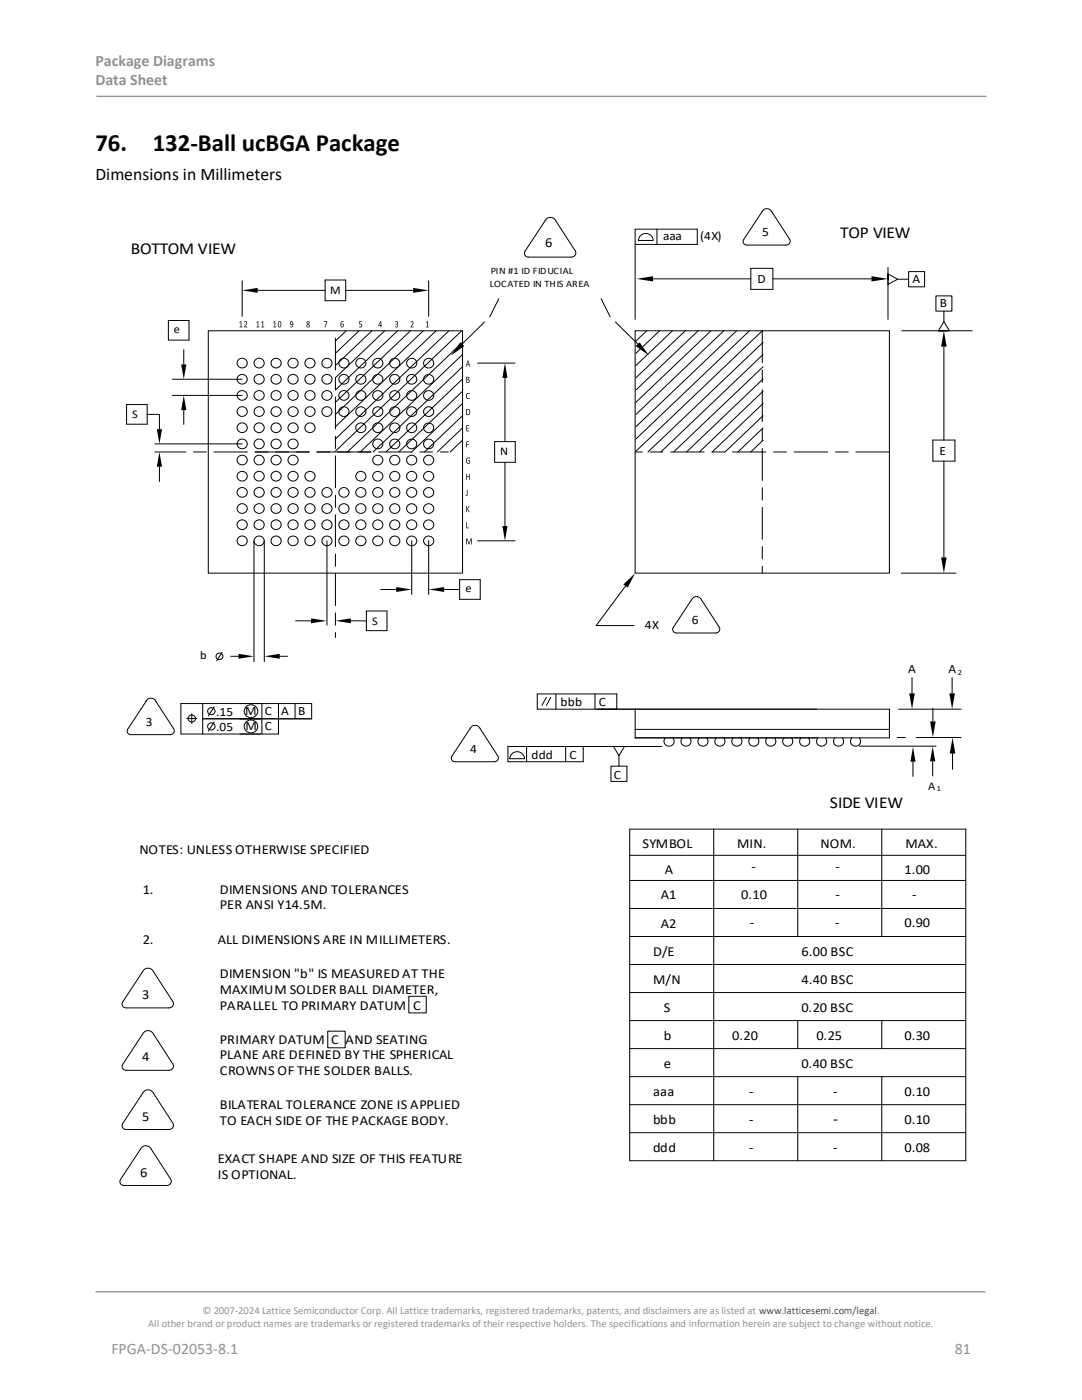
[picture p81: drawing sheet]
<svg xmlns="http://www.w3.org/2000/svg" width="216mm" height="279mm" viewBox="0 0 216 279" stroke-linecap="round" stroke-linejoin="round" font-family="sans-serif">
<defs><g id="words">
<g font-size="5">
<text x="19" y="30.1">76.</text>
<text x="30.5" y="30.1">132-Ball ucBGA Package</text>
</g>
<text font-size="3.5" x="19" y="35.9">Dimensions in Millimeters</text>
<g font-size="3.3">
<text x="167.7" y="47.5">TOP VIEW</text>
<text x="26.1" y="50.7">BOTTOM VIEW</text>
<text x="165.6" y="161.2">SIDE VIEW</text>
</g>
<g font-size="3.2" fill="#919195">
<text x="19" y="13.2">Package Diagrams</text>
<text x="19" y="17.1">Data Sheet</text>
<text x="22.2" y="270.2">FPGA-DS-02053-8.1</text>
<text x="190.5" y="270.2">81</text>
</g>
<text font-size="3.1" x="166.3" y="224.4">-</text>
<g font-size="2.7">
<text x="108.8" y="49.4">6</text>
<text x="27.8" y="170.4">NOTES: UNLESS OTHERWISE SPECIFIED</text>
<text x="128.2" y="169.2">SYMBOL</text>
<text x="147.1" y="169.2">MIN.</text>
<text x="149.9" y="173.9">-</text>
<text x="163.7" y="169.2">NOM.</text>
<text x="166.7" y="173.9">-</text>
<text x="180.7" y="169.2">MAX.</text>
<text x="28.5" y="178.4">1.</text>
<text x="43.9" y="178.4">DIMENSIONS AND TOLERANCES</text>
<text x="131.9" y="179.5">A1</text>
<text x="132.7" y="174.5">A</text>
<text x="147.9" y="179.5">0.10</text>
<text x="166.7" y="179.5">-</text>
<text x="180.5" y="174.5">1.00</text>
<text x="182" y="179.5">-</text>
<text x="43.9" y="181.5">PER ANSI Y14.5M.</text>
<text x="131.9" y="185.1">A2</text>
<text x="149.6" y="185">-</text>
<text x="166.6" y="185">-</text>
<text x="180.5" y="185">0.90</text>
<text x="28.5" y="188.4">2.</text>
<text x="43.5" y="188.4">ALL DIMENSIONS ARE IN MILLIMETERS.</text>
<text x="130.3" y="190.7">D/E</text>
<text x="160" y="190.7">6.00 BSC</text>
<text x="43.9" y="195.2">DIMENSION &quot;b&quot; IS MEASURED AT THE</text>
<text x="130.3" y="196.3">M/N</text>
<text x="160" y="196.3">4.40 BSC</text>
<text x="28.4" y="199.4">3</text>
<text x="43.9" y="201.5">PARALLEL TO PRIMARY DATUM C</text>
<text x="43.9" y="198.3">MAXIMUM SOLDER BALL DIAMETER,</text>
<text x="132.5" y="201.9">S</text>
<text x="159.9" y="201.9">0.20 BSC</text>
<text x="43.9" y="208.3">PRIMARY DATUM C AND SEATING</text>
<text x="132.5" y="207.5">b</text>
<text x="146.1" y="207.5">0.20</text>
<text x="162.9" y="207.5">0.25</text>
<text x="180.5" y="207.5">0.30</text>
<text x="28.4" y="211.8">4</text>
<text x="43.9" y="211.4">PLANE ARE DEFINED BY THE SPHERICAL</text>
<text x="43.9" y="214.5">CROWNS OF THE SOLDER BALLS.</text>
<text x="132.5" y="213.1">e</text>
<text x="159.9" y="213.1">0.40 BSC</text>
<text x="43.9" y="221.3">BILATERAL TOLERANCE ZONE IS APPLIED</text>
<text x="130.3" y="218.7">aaa</text>
<text x="149.5" y="218.7">-</text>
<text x="166.3" y="218.7">-</text>
<text x="180.5" y="218.7">0.10</text>
<text x="28.4" y="223.6">5</text>
<text x="43.9" y="224.6">TO EACH SIDE OF THE PACKAGE BODY.</text>
<text x="130.3" y="224.3">bbb</text>
<text x="149.5" y="224.3">-</text>
<text x="180.5" y="224.4">0.10</text>
<text x="43.5" y="232">EXACT SHAPE AND SIZE OF THIS FEATURE</text>
<text x="130.3" y="229.9">ddd</text>
<text x="149.5" y="229.9">-</text>
<text x="166.3" y="229.9">-</text>
<text x="180.5" y="229.9">0.08</text>
<text x="28" y="234.8">6</text>
<text x="43.5" y="235.3">IS OPTIONAL.</text>
</g>
<g font-size="2.6">
<text x="128.7" y="125.5">4X</text>
<text x="138" y="124.6">6</text>
<text x="49" y="142.7">M</text>
<text x="29.1" y="144.9">3</text>
</g>
<g font-size="2.5">
<text x="132.3" y="47.9">aaa</text>
<text x="139.7" y="48">(4X)</text>
<text x="152.1" y="47.1">5</text>
<text x="151.1" y="56.4">D</text>
<text x="182.1" y="56.5">A</text>
<text x="187.5" y="61.3">B</text>
<text x="187.5" y="90.8">E</text>
<text x="181.2" y="134.3">A</text>
<text x="189.3" y="134.3">A</text>
<text x="43.2" y="142.9">.15</text>
<text x="52.9" y="142.7">C</text>
<text x="56.1" y="142.7">A</text>
<text x="59.5" y="142.7">B</text>
<text x="111.9" y="140.9">bbb</text>
<text x="119.5" y="140.9">C</text>
<text x="43.2" y="146">.05</text>
<text x="49" y="145.8">M</text>
<text x="52.9" y="145.8">C</text>
<text x="93.8" y="150.3">4</text>
<text x="106.1" y="151.4">ddd</text>
<text x="113.6" y="151.4">C</text>
<text x="122.5" y="155.4">C</text>
</g>
<g font-size="2.4">
<text x="65.9" y="58.6">M</text>
<text x="99.8" y="90.8">N</text>
<text x="92.9" y="118.2">e</text>
<text x="40" y="131.6">b</text>
<text x="185.2" y="157.6">A</text>
</g>
<g font-size="2.3">
<text x="34.7" y="66.5">e</text>
<text x="26.3" y="83.5">S</text>
<text x="74.2" y="124.7">S</text>
</g>
<g font-size="2.1" fill="#919195">
<text x="40.4" y="262.3">© 2007-2024 Lattice Semiconductor Corp. All Lattice trademarks, registered trademarks, patents, and disclaimers are as listed at www.latticesemi.com/legal.</text>
<text x="29.6" y="264.9">All other brand or product names are trademarks or registered trademarks of their respective holders. The specifications and information herein are subject to change without notice.</text>
</g>
<g font-size="2">
<text x="97.8" y="57.2">LOCATED IN THIS AREA</text>
<text x="97.9" y="54.8">PIN #1 ID FIDUCIAL</text>
</g>
<g font-size="1.6">
<text x="191.1" y="134.7">2</text>
<text x="186.9" y="157.9">1</text>
</g>
</g></defs>
<path d="M19.2 19.2h177.6M19 257.8h177.6" fill="none" stroke="#919195" stroke-width=".26"/>
<g fill="none" stroke="#000" stroke-width=".2">
<path d="M48.3 56.1v7M50.3 57.9h14.6M64.9 55.9h4.1v4.1h-4.1zM69 57.9h14.6M85.5 56.1v7M104.8 50.1l3.9-6a1.19 1.19 0 0 1 1.1-.7 1.19 1.19 0 0 1 1.1 .7l3.9 6a.85 .85 0 0 1-.8 1.2h-8.8a.77 .77 0 0 1-.4-1.2M126.7 48.8h12.4v-3.1h-12.4v18.1M127.7 47.2a1.48 1.48 0 0 1 1.6-.5 1.48 1.48 0 0 1 1 1.3h-2.9zM130.3 55.7h19.5M131.1 45.7v3.1M149.8 53.6h4.4v4.2h-4.4zM152.2 42.1a1.09 1.09 0 0 1 1.8 .2l3.6 5.5a.78 .78 0 0 1-.8 1.1h-8.1a.7 .7 0 0 1-.3-1.1z"/>
<path d="M154.2 55.7h19.7M177.2 54.7l1.9 1M177.2 53.4v10.4M181.3 54.2h3.2v3h-3.2zM181.3 55.7h-2.2l-1.9 1.1v-2.1v1.1M186.8 59.1h3.1v3h-3.1zM33.6 64h4.1v3.9h-4.1zM34.4 78.9h13.9M34.4 75.7h13.9M36.7 69.8v2.9M41.6 66h50.7v48.4h-50.7zM69.1 66l-2.2 2.1"/>
<path d="M71.6 66l-4.7 4.5M74.2 66l-7.3 6.9M76.8 66l-9.9 9.4M79.3 66l-12.4 11.8M81.9 66l-15 14.3M84.5 66l-17.6 16.7M87 66l-20.1 19.2M89.6 66l-22.7 21.6M92.1 66l-25.2 24M92.3 78.1l-12.7 12.1M92.3 75.6l-15.3 14.6M92.3 73.2l-17.8 17"/>
<path d="M92.3 70.7l-20.4 19.5M92.3 68.3l-23 21.9M95.3 72.5h7.5M100.8 74.3v13.8M126.7 66h50.8v48.4h-50.8zM129 66l-2.1 2.1M131.6 66l-4.7 4.5M134.2 66l-7.3 6.9M136.7 66l-9.8 9.4M139.3 66l-12.4 11.8M141.9 66l-15 14.3M144.4 66l-17.5 16.7"/>
<path d="M147 66l-20.1 19.2M149.5 66l-22.6 21.6M152.1 66l-25.2 24M152.3 78.1l-12.7 12.1M152.3 75.6l-15.3 14.6M152.3 73.2l-17.9 17M152.3 70.7l-20.4 19.5M152.3 68.3l-23 21.9M179.9 66h14.1M188.3 62.1v2.1l1.1 1.8h-2.2h1.2M188.3 64.2l-1.1 1.8M188.3 69.2v18.6"/>
<path d="M25.3 80.7h4.1v4h-4.1zM29.4 82.7h2.4v2.9M30.9 88.6h17.4M31.8 93.1v3M36.7 81.8v2.9M92.3 87.9l-2.5 2.3M92.3 85.4l-5 4.8M92.3 83l-7.6 7.2M92.3 80.5l-10.2 9.7M98.7 88.1h4.1v4.2h-4.1zM100.8 92.3v13.8M152.3 87.9l-2.5 2.3"/>
<path d="M152.3 85.4l-5.1 4.8M152.3 83l-7.6 7.2M152.3 80.5l-10.2 9.7M186.1 87.8h4.4v4.2h-4.4zM188.3 92v19.2M50.7 107.9v24.2M52.7 107.9v24.2M65.2 107.9v16.9M76 117.6h3.1M82.2 107.9v10.7M85.5 107.9v10.7M88.6 117.6h3.1"/>
<path d="M91.7 115.7h4.1v3.9h-4.1zM95.3 107.9h7.5M124.8 117l-5.8 7.8h7.5M179.8 114.4h10.9M29.1 140l-3.6 5.5a.71 .71 0 0 0 0 .8 .71 .71 0 0 0 .7 .3h7.7a.78 .78 0 0 0 .8-.4 .78 .78 0 0 0-.1-.8M31.1 140l3.5 5.4M44.3 130.2l-1.1 1.7M46 131h1.6M55.8 131h1.6M59 123.9h3.1M70 123.9h3.1M73.1 121.9h4.1v4h-4.1z"/>
<path d="M109 139.2l-.9 1.6M109.9 139.2l-.9 1.6M110.9 138.5v3M118.7 138.5v3M143.4 125.1l-3.4-5.4a1.09 1.09 0 0 0-1-.6 1.09 1.09 0 0 0-1 .6l-3.7 5.5a.71 .71 0 0 0 0 .8 .71 .71 0 0 0 .7 .3h7.8a.78 .78 0 0 0 .7-.4 .78 .78 0 0 0 0-.8M182 135.2v3.2M190 135.2v3.2M29.1 140a1.09 1.09 0 0 1 1-.7 1.09 1.09 0 0 1 1 .7M37.3 143.4h2M38.3 142.4v2M40.4 140.4v6.1M42.7 144.1l-1.1 1.8"/>
<path d="M42.7 141l-1.1 1.9M52.3 140.4v6.1M55.6 140.4v6.1h-19.5v-6.1h26.1v3.1h-21.8M58.9 140.4v3.1M93.8 145.4a1.09 1.09 0 0 1 1-.6 1.09 1.09 0 0 1 1 .6l3.6 5.5a.78 .78 0 0 1-.8 1.1h-8.1a.7 .7 0 0 1-.3-1.1M93.8 145.4l-3.6 5.5M102 150.6a1.49 1.49 0 0 1 1.6-.5 1.49 1.49 0 0 1 1.1 1.3h-3zM105.1 149v3M112.9 149v3M116.4 149v3h-11.3M121.9 152.9h3.2v3h-3.2zM122.4 149l1.1 1.8"/>
<path d="M123.1 141.5v-3h-15.9v3h70.3v5.8h-50.8v-5.8M123.6 149h-1.2h2.2l-1.1 1.8v2.1M126.7 145.6h50.8M132.1 149h-30.7v3h3.7M132.7 147.3a.98 .98 0 0 0 .1 1.3 .98 .98 0 0 0 1.4 .1 .98 .98 0 0 0 .1-1.4M136.1 147.3a.98 .98 0 0 0 .1 1.3 .98 .98 0 0 0 1.4 .1 .98 .98 0 0 0 0-1.4M139.5 147.3a.98 .98 0 0 0 .1 1.3 .98 .98 0 0 0 1.3 .1 .98 .98 0 0 0 .1-1.4M142.9 147.3a.98 .98 0 0 0 .1 1.3 .98 .98 0 0 0 1.3 .1 .98 .98 0 0 0 .1-1.4M146.3 147.3a.98 .98 0 0 0 .1 1.3 .98 .98 0 0 0 1.3 .1 .98 .98 0 0 0 .1-1.4M149.7 147.3a.98 .98 0 0 0 0 1.3 .98 .98 0 0 0 1.4 .1 .98 .98 0 0 0 .1-1.4M153 147.3a.98 .98 0 0 0 .1 1.3 .98 .98 0 0 0 1.4 .1 .98 .98 0 0 0 .1-1.4M156.4 147.3a.98 .98 0 0 0 .1 1.3 .98 .98 0 0 0 1.3 .1 .98 .98 0 0 0 .1-1.4"/>
<path d="M159.8 147.3a.98 .98 0 0 0 .1 1.3 .98 .98 0 0 0 1.3 .1 .98 .98 0 0 0 .1-1.4M163.2 147.3a.98 .98 0 0 0 .1 1.3 .98 .98 0 0 0 1.3 .1 .98 .98 0 0 0 .1-1.4M166.6 147.3a.98 .98 0 0 0 .1 1.3 .98 .98 0 0 0 1.3 .1 .98 .98 0 0 0 .1-1.4M170 147.3a.98 .98 0 0 0 0 1.3 .98 .98 0 0 0 1.4 .1 .98 .98 0 0 0 .1-1.4M171.5 148.9h15.3M179 147.2h1.7M179.3 141.5h12.5M182.2 152v3M182.8 147.2h9M186.1 151.9v3M186.1 141.3v2.7M190.1 150.4v3.1"/>
<path d="M125.7 165.5h67v66.2h-67zM125.7 175.7h67M125.7 170.7h67M142.4 165.5v66.1M159.2 165.5v21.4M175.9 165.5v21.4M28.5 193.9a1.19 1.19 0 0 1 1-.7 1.19 1.19 0 0 1 1.1 .7M28.5 193.9l-4 6.1a.78 .78 0 0 0 0 .8 .78 .78 0 0 0 .7 .3h8.5a.84 .84 0 0 0 .8-.4 .84 .84 0 0 0-.1-.9l-3.8-5.9M81.6 198.8h3.5v3.3h-3.5zM125.7 186.9h67M125.7 181.3h67M125.7 198.1h67"/>
<path d="M125.7 192.5h67M28.6 217.9a1.19 1.19 0 0 1 2 .3l3.9 6a.85 .85 0 0 1-.8 1.2h-8.8a.77 .77 0 0 1-.4-1.2zM34.4 212.2l-3.8-5.8a1.19 1.19 0 0 0-1-.7 1.19 1.19 0 0 0-1.1 .7l-4 6a.78 .78 0 0 0 0 .8 .78 .78 0 0 0 .7 .4h8.5a.84 .84 0 0 0 .8-.4 .84 .84 0 0 0-.1-1M65.4 205.8h3.5v3.3h-3.5zM125.7 214.9h67M125.7 209.3h67M125.7 203.7h67M159.2 203.7v5.6M159.2 214.9v16.8M175.9 203.7v5.6M175.9 214.9v16.8M28.2 229.1a1.19 1.19 0 0 1 2 .3l3.9 6a.85 .85 0 0 1-.8 1.2l-8.9-.1a.77 .77 0 0 1-.3-1.1z"/>
<path d="M125.7 226.1h67M125.7 220.5h67"/>
<circle cx="48.3" cy="72.5" r=".99"/>
<circle cx="48.3" cy="75.7" r=".99"/>
<circle cx="48.3" cy="78.9" r=".99"/>
<circle cx="51.7" cy="72.5" r=".99"/>
<circle cx="51.7" cy="75.7" r=".99"/>
<circle cx="51.7" cy="78.9" r=".99"/>
<circle cx="55.1" cy="72.5" r=".99"/>
<circle cx="55.1" cy="75.7" r=".99"/>
<circle cx="55.1" cy="78.9" r=".99"/>
<circle cx="58.5" cy="78.9" r=".99"/>
<circle cx="58.5" cy="72.5" r=".99"/>
<circle cx="58.5" cy="75.7" r=".99"/>
<circle cx="61.9" cy="78.9" r=".99"/>
<circle cx="61.9" cy="72.5" r=".99"/>
<circle cx="61.9" cy="75.7" r=".99"/>
<circle cx="65.3" cy="78.9" r=".99"/>
<circle cx="65.3" cy="75.7" r=".99"/>
<circle cx="65.3" cy="72.5" r=".99"/>
<circle cx="68.6" cy="78.9" r=".99"/>
<circle cx="68.6" cy="72.5" r=".99"/>
<circle cx="68.6" cy="75.7" r=".99"/>
<circle cx="72" cy="78.9" r=".99"/>
<circle cx="72" cy="75.7" r=".99"/>
<circle cx="72" cy="72.5" r=".99"/>
<circle cx="75.4" cy="72.5" r=".99"/>
<circle cx="75.4" cy="78.9" r=".99"/>
<circle cx="75.4" cy="75.7" r=".99"/>
<circle cx="78.8" cy="72.5" r=".99"/>
<circle cx="78.8" cy="75.7" r=".99"/>
<circle cx="78.8" cy="78.9" r=".99"/>
<circle cx="82.2" cy="72.5" r="1"/>
<circle cx="82.2" cy="78.9" r="1"/>
<circle cx="82.2" cy="75.7" r="1"/>
<circle cx="85.6" cy="72.5" r=".99"/>
<circle cx="85.6" cy="75.7" r=".99"/>
<circle cx="85.6" cy="78.9" r=".99"/>
<circle cx="48.3" cy="98.3" r=".99"/>
<circle cx="48.3" cy="91.8" r=".99"/>
<circle cx="48.3" cy="88.6" r=".99"/>
<circle cx="48.3" cy="85.4" r=".99"/>
<circle cx="48.3" cy="95.1" r=".99"/>
<circle cx="48.3" cy="82.2" r=".99"/>
<circle cx="51.7" cy="98.3" r=".99"/>
<circle cx="51.7" cy="91.8" r=".99"/>
<circle cx="51.7" cy="88.6" r=".99"/>
<circle cx="51.7" cy="85.4" r=".99"/>
<circle cx="51.7" cy="95.1" r=".99"/>
<circle cx="51.7" cy="82.2" r=".99"/>
<circle cx="55.1" cy="98.3" r=".99"/>
<circle cx="55.1" cy="91.8" r=".99"/>
<circle cx="55.1" cy="88.6" r=".99"/>
<circle cx="55.1" cy="85.4" r=".99"/>
<circle cx="55.1" cy="82.2" r=".99"/>
<circle cx="55.1" cy="95.1" r=".99"/>
<circle cx="58.5" cy="98.3" r=".99"/>
<circle cx="58.5" cy="91.8" r=".99"/>
<circle cx="58.5" cy="88.6" r=".99"/>
<circle cx="58.5" cy="85.4" r=".99"/>
<circle cx="58.5" cy="82.2" r=".99"/>
<circle cx="58.5" cy="95.1" r=".99"/>
<circle cx="61.9" cy="98.3" r=".99"/>
<circle cx="61.9" cy="95.1" r=".99"/>
<circle cx="61.9" cy="85.4" r=".99"/>
<circle cx="61.9" cy="82.2" r=".99"/>
<circle cx="65.3" cy="98.3" r=".99"/>
<circle cx="65.3" cy="82.2" r=".99"/>
<circle cx="68.6" cy="98.3" r=".99"/>
<circle cx="68.6" cy="82.2" r=".99"/>
<circle cx="72" cy="98.3" r=".99"/>
<circle cx="72" cy="95.1" r=".99"/>
<circle cx="72" cy="85.4" r=".99"/>
<circle cx="72" cy="82.2" r=".99"/>
<circle cx="75.4" cy="91.8" r=".99"/>
<circle cx="75.4" cy="98.3" r=".99"/>
<circle cx="75.4" cy="88.6" r=".99"/>
<circle cx="75.4" cy="82.2" r=".99"/>
<circle cx="75.4" cy="95.1" r=".99"/>
<circle cx="75.4" cy="85.4" r=".99"/>
<circle cx="78.8" cy="88.6" r=".99"/>
<circle cx="78.8" cy="98.3" r=".99"/>
<circle cx="78.8" cy="91.8" r=".99"/>
<circle cx="78.8" cy="85.4" r=".99"/>
<circle cx="78.8" cy="95.1" r=".99"/>
<circle cx="78.8" cy="82.2" r=".99"/>
<circle cx="82.2" cy="88.6" r="1"/>
<circle cx="82.2" cy="98.3" r="1"/>
<circle cx="82.2" cy="91.8" r="1"/>
<circle cx="82.2" cy="85.4" r="1"/>
<circle cx="82.2" cy="95.1" r="1"/>
<circle cx="82.2" cy="82.2" r="1"/>
<circle cx="85.6" cy="98.3" r=".99"/>
<circle cx="85.6" cy="91.8" r=".99"/>
<circle cx="85.6" cy="88.6" r=".99"/>
<circle cx="85.6" cy="85.4" r=".99"/>
<circle cx="85.6" cy="95.1" r=".99"/>
<circle cx="85.6" cy="82.2" r=".99"/>
<circle cx="48.3" cy="104.7" r=".99"/>
<circle cx="48.3" cy="101.5" r=".99"/>
<circle cx="48.3" cy="107.9" r=".99"/>
<circle cx="51.7" cy="107.9" r=".99"/>
<circle cx="51.7" cy="101.5" r=".99"/>
<circle cx="51.7" cy="104.7" r=".99"/>
<circle cx="55.1" cy="101.5" r=".99"/>
<circle cx="55.1" cy="104.7" r=".99"/>
<circle cx="55.1" cy="108" r=".99"/>
<circle cx="58.5" cy="101.5" r=".99"/>
<circle cx="58.5" cy="104.7" r=".99"/>
<circle cx="58.5" cy="108" r=".99"/>
<circle cx="61.9" cy="101.5" r=".99"/>
<circle cx="61.9" cy="104.7" r=".99"/>
<circle cx="61.9" cy="108" r=".99"/>
<circle cx="65.3" cy="107.9" r=".99"/>
<circle cx="65.3" cy="104.7" r=".99"/>
<circle cx="65.3" cy="101.5" r=".99"/>
<circle cx="68.6" cy="107.9" r=".99"/>
<circle cx="68.6" cy="104.7" r=".99"/>
<circle cx="68.6" cy="101.5" r=".99"/>
<circle cx="72" cy="107.9" r=".99"/>
<circle cx="72" cy="104.7" r=".99"/>
<circle cx="72" cy="101.5" r=".99"/>
<circle cx="75.4" cy="104.7" r=".99"/>
<circle cx="75.4" cy="101.5" r=".99"/>
<circle cx="75.4" cy="108" r=".99"/>
<circle cx="78.8" cy="104.7" r=".99"/>
<circle cx="78.8" cy="101.5" r=".99"/>
<circle cx="78.8" cy="108" r=".99"/>
<circle cx="82.2" cy="101.5" r="1"/>
<circle cx="82.2" cy="104.7" r="1"/>
<circle cx="82.2" cy="108" r="1"/>
<circle cx="85.6" cy="101.5" r=".99"/>
<circle cx="85.6" cy="104.7" r=".99"/>
<circle cx="85.6" cy="108" r=".99"/>
<circle cx="43.8" cy="131" r=".68"/>
<circle cx="38.3" cy="143.4" r=".73"/>
<circle cx="42.2" cy="145" r=".73"/>
<circle cx="42.2" cy="141.9" r=".73"/>
<circle cx="50.1" cy="141.9" r="1.32"/>
<circle cx="50.1" cy="145" r="1.32"/>
</g>
<path d="M66.9 67.5v59.7M92 68.8l5.7-5.6M97.7 63.2l1.8-3.6M121.7 63.2l-1.8-3.6M127.4 68.8l-5.7-5.6M152.1 66v48.4M50.9 90.2h38.6M74 90.2h-43.1M177.5 90.2h-50.8" fill="none" stroke="#000" stroke-width=".2" stroke-dasharray="6.5 1.5 2.5 1.5"/>
<g fill="#000">
<path d="M48.3 57.9l3.1-.4v.9zM82.4 57.5l3.1 .4-3.1 .5zM127 55.7l3.3-.6v1.1zM173.9 55.1l3.3 .6-3.3 .5zM36.2 72.7h1l-.5 3zM91.8 68.3l.8 .8-2.6 1.9zM100.8 72.5l.5 2.9h-1.1zM126.8 69.1l.8-.8 1.9 2.7zM188.3 66l.6 3.2h-1.1zM31.8 90.2l.5 2.9h-1zM31.3 85.6h1l-.5 3zM36.7 78.9l.5 3h-1z"/>
<path d="M79.1 117.2l3.1 .4-3.1 .5zM85.5 117.6l3.1-.4v.9zM100.2 105h1.1l-.5 2.9zM124.4 116.7l2.3-2.3-1.4 2.9zM187.8 111.2h1.1l-.6 3.2zM47.6 130.5l3.1 .5-3.1 .5zM52.7 131l3.1-.5v1zM62.1 123.4l3.1 .5-3.1 .5zM66.9 123.9l3.1-.5v1zM181.4 138.4h1.1l-.5 3.1zM189.4 138.4h1.1l-.5 3.1zM182.2 149.1l.5 2.9h-1z"/>
<path d="M186.1 149l.5 2.9h-1zM185.6 144h1.1l-.6 3.1zM190.1 147.2l.5 3.2h-1.1z"/>
</g>
<g fill="#000">
<path d="M47.8 64.3l.4-.2v1.1h.2v.1h-.6l.2-.1v-.9l-.2 .1zM48.7 64.2a.37 .37 0 0 1 .6 .1 .37 .37 0 0 1-.1 .5l-.3 .4h.4v.1h-.6l.2-.4a.33 .33 0 0 0 .3-.3 .33 .33 0 0 0-.3-.3h-.2zM51.2 64.3l.3-.2v1.1h.2v.1h-.5l.2-.1v-.9l-.2 .1zM52.1 64.3l.4-.2v1.1h.2v.1h-.6l.3-.1v-.9l-.2 .1zM54.6 64.3l.3-.2v1.1h.2v.1h-.5l.2-.1v-.9l-.2 .1zM85 64.3l.4-.2v1.1h.2v.1h-.6l.2-.1v-.9l-.2 .1zM93.2 78.5l.3-.1 .2 .3a.41 .41 0 0 0-.6 .3 .41 .41 0 0 0 .6 .4v.1a.48 .48 0 0 1-.6 0 .48 .48 0 0 1-.1-.6zM93.2 97.8h.1v.9a.22 .22 0 0 1-.1 .3 .22 .22 0 0 1-.3-.1l.2-.1zM93.1 88.1h.5l-.4 .1v.4l.4 .1-.4 .1-.1 .5zM93.1 84.9h.5v.1h-.4v.4h.3l-.3 .1v.4h.4v.2l-.6-.1zM93 94.6h.2v.5h.4v-.5l.2-.1v1.3l-.2-.1v-.5h-.4v.5h-.2zM93.1 91.5a.38 .38 0 0 1 .4-.2 .38 .38 0 0 1 .3 .2 .4 .4 0 0 0-.4 0 .4 .4 0 0 0-.3 .3l.1 .5 .3 .1h.2v-.4h-.3v-.1h.4v.5a.54 .54 0 0 1-.7 0 .54 .54 0 0 1-.1-.7z"/>
<path d="M93 104.2h.2v1.1h.4v.1h-.6zM93 101h.2v.6l.5-.6-.4 .6 .4 .6-.5-.6v.6h-.2zM93.1 107.5h.2l.3 .9 .3-.9h.2l.1 1.1h-.2v-1l-.4 1.1-.4-1.1v1h-.1z"/>
<path d="M55.6 64.2a.39 .39 0 0 1 .5 0 .39 .39 0 0 1 0 .5 .41 .41 0 0 1-.3 .6 .41 .41 0 0 1-.4-.6zM55.7 64.3a.53 .53 0 0 0 .2 .9l.1-.3a.4 .4 0 0 0 0-.4 .4 .4 0 0 0-.3-.2z"/>
<path d="M58 64.2a.47 .47 0 0 1 .5 .1 .47 .47 0 0 1 0 .6 .34 .34 0 0 1-.2 .5 .34 .34 0 0 1-.4-.2 .34 .34 0 0 0 .4-.1 .34 .34 0 0 0 .1-.3 .37 .37 0 0 1-.5-.1 .37 .37 0 0 1 .1-.5zM58.1 64.3a.26 .26 0 0 0 0 .4 .26 .26 0 0 0 .4-.2 .26 .26 0 0 0-.3-.3zM61.2 64.2a.31 .31 0 0 1 .5 0 .31 .31 0 0 1-.1 .5 .33 .33 0 0 1 .2 .5 .33 .33 0 0 1-.6 0 .33 .33 0 0 1 .2-.5l-.2-.2zM61.3 64.4a.2 .2 0 0 0 .4 0 .2 .2 0 0 0-.4 0zM61.3 65a.21 .21 0 0 0 .4 0 .21 .21 0 0 0-.4 0zM64.7 64.1l.6 .1-.4 1.1h-.1l.4-1h-.5zM68.1 64.2l.3-.1 .1 .2a.33 .33 0 0 0-.3 0 .33 .33 0 0 0-.1 .4 .34 .34 0 0 1 .5 .1 .34 .34 0 0 1-.3 .5 .34 .34 0 0 1-.4-.4zM68 65a.25 .25 0 0 0 .5 0 .25 .25 0 0 0-.5 0zM71.7 64.1l.5 .1-.4 .1v.3a.38 .38 0 0 1 .5 .2 .38 .38 0 0 1-.2 .5 .38 .38 0 0 1-.5-.1l.1-.1a.28 .28 0 0 0 .3 .1 .28 .28 0 0 0 .1-.4 .28 .28 0 0 0-.4-.1zM75.9 64.1h.2v.8l.1 .1-.2 .3-.1-.2-.4-.1zM75.9 64.3l-.3 .6h.3zM78.9 64.2a.31 .31 0 0 1 .5 0 .31 .31 0 0 1-.2 .5 .35 .35 0 0 1 .2 .6 .35 .35 0 0 1-.6-.2 .26 .26 0 0 0 .4 .1 .26 .26 0 0 0 .1-.3 .26 .26 0 0 0-.4-.1v-.1a.25 .25 0 0 0 .3-.1 .25 .25 0 0 0 0-.3h-.3zM81.9 64.2a.37 .37 0 0 1 .6 .1 .37 .37 0 0 1-.1 .5l-.3 .4h.4v.1h-.6l.2-.4a.33 .33 0 0 0 .3-.3 .33 .33 0 0 0-.3-.3h-.2z"/>
<path d="M93.1 75.2h.2a.31 .31 0 0 1 .3 .2 .31 .31 0 0 1-.1 .4 .34 .34 0 0 1 .2 .3 .34 .34 0 0 1-.3 .3h-.4zM93.2 75.3v.4h.1a.2 .2 0 0 0 .2-.2 .2 .2 0 0 0-.2-.2zM93.2 75.8v.5h.2a.21 .21 0 0 0 .2-.3 .21 .21 0 0 0-.3-.2z"/>
<path d="M93.3 72h.2l.3 1.2-.2-.3h-.4l-.1 .3h-.2zM93.4 72.1l-.2 .6h.3z"/>
<path d="M93.1 81.7a.6 .6 0 0 1 .7 .5 .6 .6 0 0 1-.8 .6zM93.2 81.8v.9a.47 .47 0 0 0 .5-.5 .47 .47 0 0 0-.5-.4z"/>
</g>
<use href="#words"/>
</svg>
